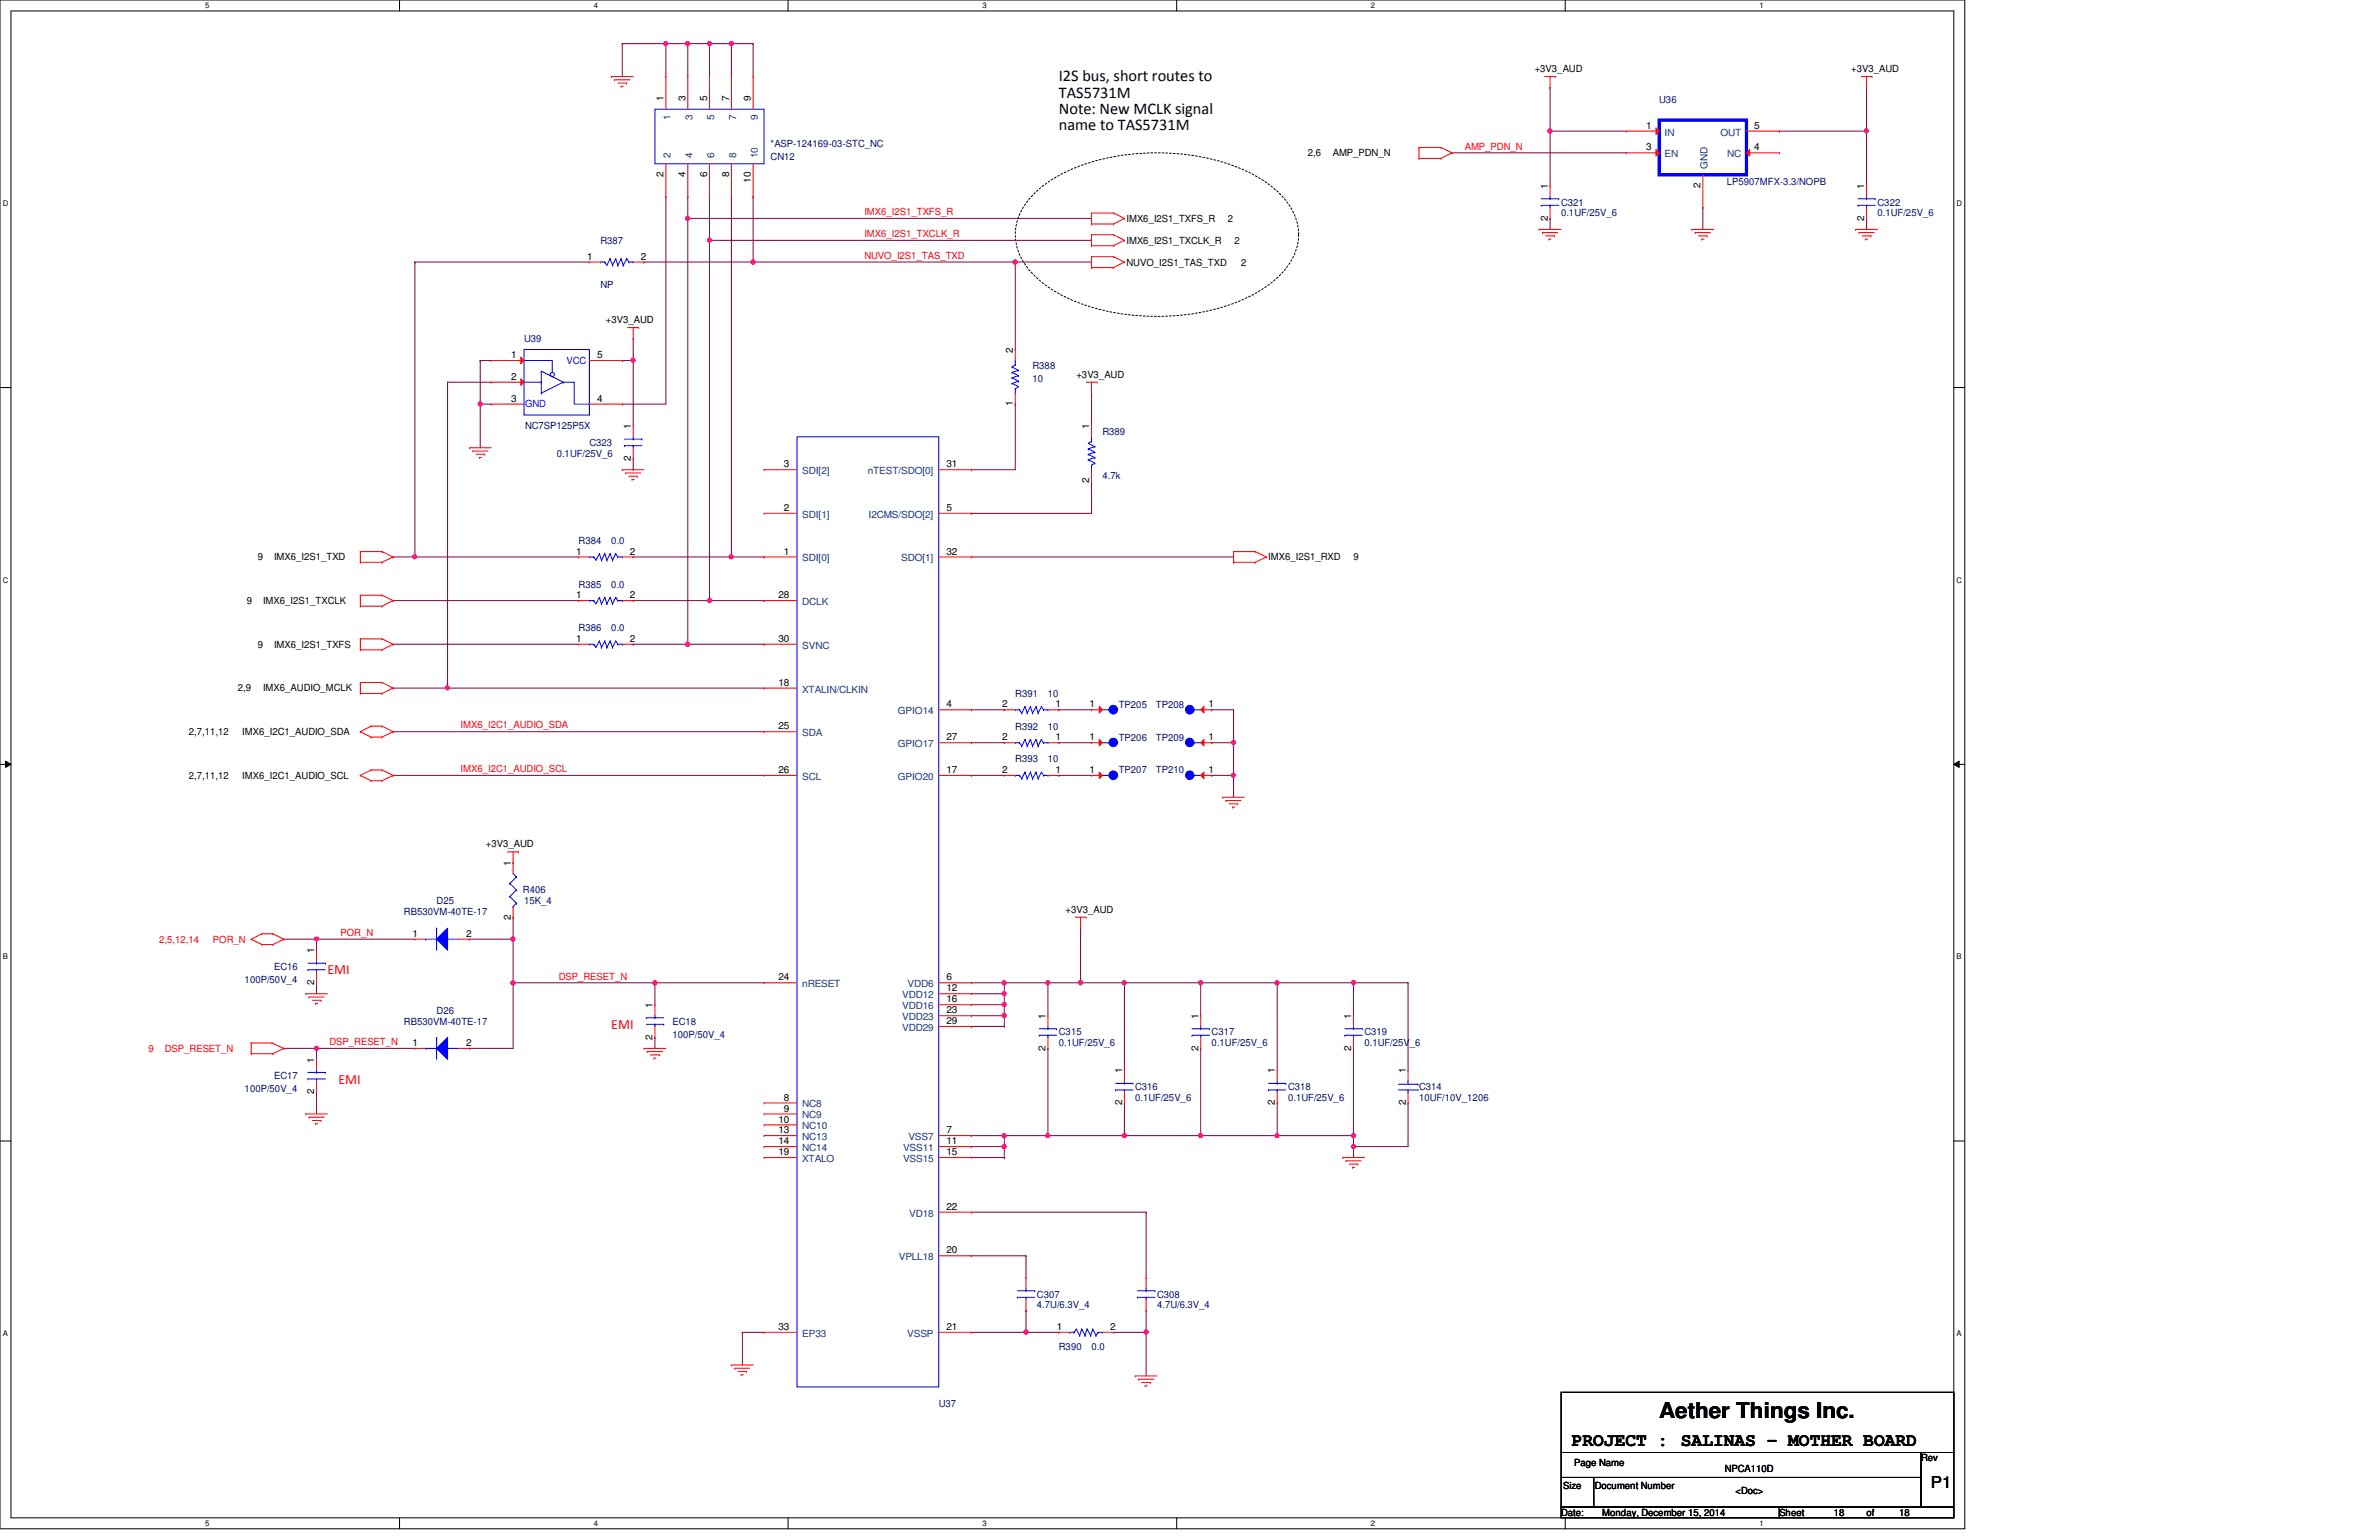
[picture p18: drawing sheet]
<svg xmlns="http://www.w3.org/2000/svg" width="432mm" height="279mm" viewBox="0 0 432 279" stroke-linecap="round" stroke-linejoin="round" font-family="sans-serif">
<defs><g id="words">
<text font-size="3.9" x="301.2" y="257.3">Aether Things Inc.</text>
<text font-size="3.3" x="285.3" y="262.3">PROJECT : SALINAS - MOTHER BOARD</text>
<g font-size="3">
<text x="192.2" y="14.7">I2S bus, short routes to</text>
<text x="192.2" y="17.7">TAS5731M</text>
<text x="192.2" y="20.7">Note: New MCLK signal</text>
<text x="192.2" y="23.6">name to TAS5731M</text>
<text x="350.5" y="270">P1</text>
</g>
<g font-size="2.5" fill="#f00">
<text x="59.4" y="176.8">EMI</text>
<text x="111" y="186.7">EMI</text>
<text x="61.4" y="196.6">EMI</text>
</g>
<g font-size="1.8">
<text x="278.6" y="13.1">+3V3_AUD</text>
<text x="336" y="13.1">+3V3_AUD</text>
<text x="120.4" y="18.4" transform="rotate(-90 120.4 18.4)">1</text>
<text x="124.4" y="18.4" transform="rotate(-90 124.4 18.4)">3</text>
<text x="128.4" y="18.4" transform="rotate(-90 128.4 18.4)">5</text>
<text x="132.3" y="18.4" transform="rotate(-90 132.3 18.4)">7</text>
<text x="136.3" y="18.4" transform="rotate(-90 136.3 18.4)">9</text>
<text x="298.8" y="23.4">1</text>
<text x="318.4" y="23.4">5</text>
<text x="237.4" y="28.4">2,6</text>
<text x="241.9" y="28.4">AMP_PDN_N</text>
<text x="298.8" y="27.3">3</text>
<text x="318.4" y="27.3">4</text>
<text x="120.4" y="32.1" transform="rotate(-90 120.4 32.1)">2</text>
<text x="124.4" y="32.1" transform="rotate(-90 124.4 32.1)">4</text>
<text x="128.4" y="32.1" transform="rotate(-90 128.4 32.1)">6</text>
<text x="132.3" y="32.1" transform="rotate(-90 132.3 32.1)">8</text>
<text x="136.3" y="33.1" transform="rotate(-90 136.3 33.1)">10</text>
<text x="280.9" y="34.3" transform="rotate(-90 280.9 34.3)">1</text>
<text x="308.7" y="34.1" transform="rotate(-90 308.7 34.1)">2</text>
<text x="338.4" y="34.3" transform="rotate(-90 338.4 34.3)">1</text>
<text x="204.5" y="40.3">IMX6_I2S1_TXFS_R</text>
<text x="222.9" y="40.3">2</text>
<text x="280.9" y="40" transform="rotate(-90 280.9 40)">2</text>
<text x="338.4" y="40" transform="rotate(-90 338.4 40)">2</text>
<text x="106.6" y="47.1">1</text>
<text x="116.3" y="47.1">2</text>
<text x="204.5" y="44.2">IMX6_I2S1_TXCLK_R</text>
<text x="224.1" y="44.2">2</text>
<text x="204.5" y="48.2">NUVO_I2S1_TAS_TXD</text>
<text x="225.3" y="48.2">2</text>
<text x="110" y="58.7">+3V3_AUD</text>
<text x="92.8" y="65">1</text>
<text x="108.4" y="65">5</text>
<text x="183.9" y="64" transform="rotate(-90 183.9 64)">2</text>
<text x="92.8" y="68.9">2</text>
<text x="195.4" y="68.6">+3V3_AUD</text>
<text x="92.8" y="72.9">3</text>
<text x="108.4" y="72.9">4</text>
<text x="114.5" y="77.9" transform="rotate(-90 114.5 77.9)">1</text>
<text x="183.9" y="73.7" transform="rotate(-90 183.9 73.7)">1</text>
<text x="197.7" y="77.9" transform="rotate(-90 197.7 77.9)">1</text>
<text x="114.5" y="83.7" transform="rotate(-90 114.5 83.7)">2</text>
<text x="142.3" y="84.8">3</text>
<text x="171.8" y="84.8">31</text>
<text x="197.7" y="87.6" transform="rotate(-90 197.7 87.6)">2</text>
<text x="142.3" y="92.7">2</text>
<text x="171.8" y="92.7">5</text>
<text x="46.8" y="101.7">9</text>
<text x="49.7" y="101.7">IMX6_I2S1_TXD</text>
<text x="104.6" y="100.6">1</text>
<text x="114.3" y="100.6">2</text>
<text x="142.3" y="100.6">1</text>
<text x="171.8" y="100.6">32</text>
<text x="230.2" y="101.7">IMX6_I2S1_RXD</text>
<text x="245.7" y="101.7">9</text>
<text x="44.8" y="109.6">9</text>
<text x="47.8" y="109.6">IMX6_I2S1_TXCLK</text>
<text x="104.6" y="108.5">1</text>
<text x="114.3" y="108.5">2</text>
<text x="141.3" y="108.5">28</text>
<text x="46.8" y="117.5">9</text>
<text x="49.7" y="117.5">IMX6_I2S1_TXFS</text>
<text x="104.6" y="116.5">1</text>
<text x="114.3" y="116.5">2</text>
<text x="141.3" y="116.5">30</text>
<text x="43.2" y="125.4">2,9</text>
<text x="47.8" y="125.4">IMX6_AUDIO_MCLK</text>
<text x="141.3" y="124.4">18</text>
<text x="171.8" y="128.4">4</text>
<text x="181.9" y="128.4">2</text>
<text x="191.6" y="128.4">1</text>
<text x="197.7" y="128.4">1</text>
<text x="219.3" y="128.4">1</text>
<text x="34.3" y="133.3">2,7,11,12</text>
<text x="44" y="133.3">IMX6_I2C1_AUDIO_SDA</text>
<text x="141.3" y="132.3">25</text>
<text x="171.8" y="134.3">27</text>
<text x="181.9" y="134.3">2</text>
<text x="191.6" y="134.3">1</text>
<text x="197.7" y="134.3">1</text>
<text x="219.3" y="134.3">1</text>
<text x="34.3" y="141.3">2,7,11,12</text>
<text x="44" y="141.3">IMX6_I2C1_AUDIO_SCL</text>
<text x="141.3" y="140.3">26</text>
<text x="171.8" y="140.3">17</text>
<text x="181.9" y="140.3">2</text>
<text x="191.6" y="140.3">1</text>
<text x="197.7" y="140.3">1</text>
<text x="219.3" y="140.3">1</text>
<text x="88.2" y="153.8">+3V3_AUD</text>
<text x="92.7" y="157.1" transform="rotate(-90 92.7 157.1)">1</text>
<text x="92.7" y="166.9" transform="rotate(-90 92.7 166.9)">2</text>
<text x="193.4" y="165.7">+3V3_AUD</text>
<text x="57" y="173" transform="rotate(-90 57 173)">1</text>
<text x="74.9" y="170">1</text>
<text x="84.6" y="170">2</text>
<text x="57" y="178.7" transform="rotate(-90 57 178.7)">2</text>
<text x="141.3" y="177.9">24</text>
<text x="171.8" y="177.9">6</text>
<text x="171.8" y="179.9">12</text>
<text x="118.4" y="182.9" transform="rotate(-90 118.4 182.9)">1</text>
<text x="171.8" y="181.9">16</text>
<text x="171.8" y="183.9">23</text>
<text x="171.8" y="185.8">29</text>
<text x="189.8" y="184.8" transform="rotate(-90 189.8 184.8)">1</text>
<text x="217.5" y="184.8" transform="rotate(-90 217.5 184.8)">1</text>
<text x="245.2" y="184.8" transform="rotate(-90 245.2 184.8)">1</text>
<text x="74.9" y="189.8">1</text>
<text x="84.6" y="189.8">2</text>
<text x="118.4" y="188.6" transform="rotate(-90 118.4 188.6)">2</text>
<text x="189.8" y="190.6" transform="rotate(-90 189.8 190.6)">2</text>
<text x="217.5" y="190.6" transform="rotate(-90 217.5 190.6)">2</text>
<text x="245.2" y="190.6" transform="rotate(-90 245.2 190.6)">2</text>
<text x="57" y="192.8" transform="rotate(-90 57 192.8)">1</text>
<text x="203.7" y="194.7" transform="rotate(-90 203.7 194.7)">1</text>
<text x="231.4" y="194.7" transform="rotate(-90 231.4 194.7)">1</text>
<text x="255.1" y="194.7" transform="rotate(-90 255.1 194.7)">1</text>
<text x="57" y="198.5" transform="rotate(-90 57 198.5)">2</text>
<text x="141.3" y="203.7">10</text>
<text x="142.3" y="199.7">8</text>
<text x="142.3" y="201.7">9</text>
<text x="203.7" y="200.5" transform="rotate(-90 203.7 200.5)">2</text>
<text x="231.4" y="200.5" transform="rotate(-90 231.4 200.5)">2</text>
<text x="255.1" y="200.5" transform="rotate(-90 255.1 200.5)">2</text>
<text x="141.3" y="205.6">13</text>
<text x="141.3" y="207.6">14</text>
<text x="141.3" y="209.6">19</text>
<text x="171.8" y="205.6">7</text>
<text x="171.8" y="207.6">11</text>
<text x="171.8" y="209.6">15</text>
<text x="171.8" y="219.5">22</text>
<text x="171.8" y="227.4">20</text>
<text x="141.3" y="241.3">33</text>
<text x="171.8" y="241.3">21</text>
<text x="191.8" y="241.3">1</text>
<text x="201.5" y="241.3">2</text>
<text x="285.7" y="265.9">Page Name</text>
<text x="313.1" y="267.1">NPCA110D</text>
<text x="348.7" y="265.1">Rev</text>
<text x="283.3" y="275">Date:</text>
<text x="283.7" y="270.1">Size</text>
<text x="289.5" y="270.1">Document Number</text>
<text x="290.8" y="275">Monday, December 15, 2014</text>
<text x="315" y="271.1">&lt;Doc&gt;</text>
<text x="323" y="275">Sheet</text>
<text x="332.9" y="275">18</text>
<text x="338.8" y="275">of</text>
<text x="344.7" y="275">18</text>
</g>
<g font-size="1.8" fill="#004080">
<text x="121.7" y="21.8" transform="rotate(-90 121.7 21.8)">1</text>
<text x="125.7" y="21.8" transform="rotate(-90 125.7 21.8)">3</text>
<text x="129.6" y="21.8" transform="rotate(-90 129.6 21.8)">5</text>
<text x="133.6" y="21.8" transform="rotate(-90 133.6 21.8)">7</text>
<text x="137.5" y="21.8" transform="rotate(-90 137.5 21.8)">9</text>
<text x="121.7" y="28.7" transform="rotate(-90 121.7 28.7)">2</text>
<text x="125.7" y="28.7" transform="rotate(-90 125.7 28.7)">4</text>
<text x="129.6" y="28.7" transform="rotate(-90 129.6 28.7)">6</text>
<text x="133.6" y="28.7" transform="rotate(-90 133.6 28.7)">8</text>
<text x="137.5" y="28.7" transform="rotate(-90 137.5 28.7)">10</text>
<text x="302.1" y="24.6">IN</text>
<text x="302.1" y="28.5">EN</text>
<text x="312.3" y="24.6">OUT</text>
<text x="313.5" y="28.5">NC</text>
<text x="309.9" y="30.7" transform="rotate(-90 309.9 30.7)">GND</text>
<text x="145.6" y="86">SDI[2]</text>
<text x="157.5" y="86">nTEST/SDO[0]</text>
<text x="145.6" y="93.9">SDI[1]</text>
<text x="157.6" y="93.9">I2CMS/SDO[2]</text>
<text x="145.6" y="101.9">SDI[0]</text>
<text x="163.6" y="101.9">SDO[1]</text>
<text x="145.6" y="109.8">DCLK</text>
<text x="145.6" y="117.7">SVNC</text>
<text x="145.6" y="125.6">XTALIN/CLKIN</text>
<text x="163" y="129.6">GPIO14</text>
<text x="145.6" y="133.6">SDA</text>
<text x="163" y="135.6">GPIO17</text>
<text x="145.6" y="141.5">SCL</text>
<text x="163" y="141.5">GPIO20</text>
<text x="145.6" y="179.1">nRESET</text>
<text x="164.7" y="179.1">VDD6</text>
<text x="163.7" y="181.1">VDD12</text>
<text x="163.7" y="183.1">VDD16</text>
<text x="163.7" y="185.1">VDD23</text>
<text x="163.7" y="187">VDD29</text>
<text x="145.6" y="200.9">NC8</text>
<text x="145.6" y="202.9">NC9</text>
<text x="145.6" y="204.9">NC10</text>
<text x="145.6" y="206.8">NC13</text>
<text x="145.6" y="208.8">NC14</text>
<text x="163.9" y="208.8">VSS11</text>
<text x="164.9" y="206.8">VSS7</text>
<text x="145.6" y="210.8">XTALO</text>
<text x="163.9" y="210.8">VSS15</text>
<text x="165" y="220.7">VD18</text>
<text x="163.2" y="228.6">VPLL18</text>
<text x="145.6" y="242.5">EP33</text>
<text x="164.7" y="242.5">VSSP</text>
</g>
<g font-size="1.8" fill="#000080">
<text x="301.2" y="18.7">U36</text>
<text x="139.9" y="29">CN12</text>
<text x="139.9" y="26.6">*ASP-124169-03-STC_NC</text>
<text x="313.4" y="33.5">LP5907MFX-3.3/NOPB</text>
<text x="283.3" y="37.3">C321</text>
<text x="283.3" y="39.2">0.1UF/25V_6</text>
<text x="340.8" y="37.3">C322</text>
<text x="340.8" y="39.2">0.1UF/25V_6</text>
<text x="109" y="44.2">R387</text>
<text x="109" y="52.3">NP</text>
<text x="95.1" y="62.1">U39</text>
<text x="187.4" y="67">R388</text>
<text x="187.4" y="69.4">10</text>
<text x="95.3" y="77.9">NC7SP125P5X</text>
<text x="101" y="82.8">0.1UF/25V_6</text>
<text x="107" y="80.9">C323</text>
<text x="200.1" y="78.9">R389</text>
<text x="200.1" y="86.8">4.7k</text>
<text x="105" y="98.7">R384</text>
<text x="111" y="98.7">0.0</text>
<text x="105" y="106.6">R385</text>
<text x="111" y="106.6">0.0</text>
<text x="105" y="114.6">R386</text>
<text x="111" y="114.6">0.0</text>
<text x="184.3" y="126.4">R391</text>
<text x="190.2" y="126.4">10</text>
<text x="203.1" y="128.4">TP205</text>
<text x="209.8" y="128.4">TP208</text>
<text x="184.3" y="132.4">R392</text>
<text x="190.2" y="132.4">10</text>
<text x="203.1" y="134.4">TP206</text>
<text x="209.8" y="134.4">TP209</text>
<text x="184.3" y="138.3">R393</text>
<text x="190.2" y="138.3">10</text>
<text x="203.1" y="140.3">TP207</text>
<text x="209.8" y="140.3">TP210</text>
<text x="73.3" y="166.1">RB530VM-40TE-17</text>
<text x="79.2" y="164.1">D25</text>
<text x="94.9" y="162.1">R406</text>
<text x="95.1" y="164.1">15K_4</text>
<text x="44.4" y="178.4">100P/50V_4</text>
<text x="49.7" y="176">EC16</text>
<text x="73.3" y="185.9">RB530VM-40TE-17</text>
<text x="79.2" y="183.9">D26</text>
<text x="122" y="185.9">EC18</text>
<text x="122" y="188.3">100P/50V_4</text>
<text x="192.2" y="187.8">C315</text>
<text x="192.2" y="189.8">0.1UF/25V_6</text>
<text x="219.9" y="187.8">C317</text>
<text x="219.9" y="189.8">0.1UF/25V_6</text>
<text x="247.6" y="187.8">C319</text>
<text x="247.6" y="189.8">0.1UF/25V_6</text>
<text x="49.7" y="195.8">EC17</text>
<text x="206" y="197.7">C316</text>
<text x="233.8" y="197.7">C318</text>
<text x="257.6" y="197.7">C314</text>
<text x="44.4" y="198.2">100P/50V_4</text>
<text x="206" y="199.7">0.1UF/25V_6</text>
<text x="233.8" y="199.7">0.1UF/25V_6</text>
<text x="257.6" y="199.7">10UF/10V_1206</text>
<text x="188.2" y="235.4">C307</text>
<text x="188.2" y="237.4">4.7U/6.3V_4</text>
<text x="210" y="235.4">C308</text>
<text x="210" y="237.4">4.7U/6.3V_4</text>
<text x="192.2" y="244.9">R390</text>
<text x="198.1" y="244.9">0.0</text>
<text x="170.4" y="255.2">U37</text>
</g>
<g font-size="1.8" fill="#f00">
<text x="265.9" y="27.1">AMP_PDN_N</text>
<text x="156.9" y="39">IMX6_I2S1_TXFS_R</text>
<text x="156.9" y="43">IMX6_I2S1_TXCLK_R</text>
<text x="156.9" y="46.9">NUVO_I2S1_TAS_TXD</text>
<text x="83.6" y="132.2">IMX6_I2C1_AUDIO_SDA</text>
<text x="83.6" y="140.1">IMX6_I2C1_AUDIO_SCL</text>
<text x="28.9" y="171">2,5,12,14</text>
<text x="38.7" y="171">POR_N</text>
<text x="61.8" y="169.8">POR_N</text>
<text x="101.4" y="177.7">DSP_RESET_N</text>
<text x="27" y="190.8">9</text>
<text x="29.9" y="190.8">DSP_RESET_N</text>
<text x="59.8" y="189.6">DSP_RESET_N</text>
</g>
<g font-size="1.8" fill="#00f">
<text x="102.8" y="66">VCC</text>
<text x="95.3" y="73.9">GND</text>
</g>
<g font-size="1.4">
<text x="37.3" y="1.5">5</text>
<text x="107.8" y="1.5">4</text>
<text x="178.3" y="1.5">3</text>
<text x="248.8" y="1.5">2</text>
<text x="319.4" y="1.5">1</text>
<text x=".5" y="37.4">D</text>
<text x="355.1" y="37.4">D</text>
<text x=".5" y="105.7">C</text>
<text x="355.1" y="105.7">C</text>
<text x=".5" y="174.1">B</text>
<text x="355.1" y="174.1">B</text>
<text x=".5" y="242.4">A</text>
<text x="355.1" y="242.4">A</text>
<text x="37.3" y="276.9">5</text>
<text x="107.8" y="276.9">4</text>
<text x="178.3" y="276.9">3</text>
<text x="248.8" y="276.9">2</text>
<text x="319.4" y="276.9">1</text>
</g>
</g></defs>
<path d="M0 0h356.6v277.4h-356.6zM2 2h352.6v273.4h-352.6z" fill="none" stroke="#000" stroke-width=".18"/>
<g fill="#fff">
<path d="M37.3 .3h.7v1.5h-.7z"/>
<path d="M37.3 275.6h.7v1.6h-.7z"/>
</g>
<path d="M72.5 0v2M72.5 275.4v2" fill="none" stroke="#000" stroke-width=".18"/>
<g fill="#fff">
<path d="M107.8 .3h.7v1.5h-.7z"/>
<path d="M107.8 275.6h.7v1.6h-.7z"/>
</g>
<path d="M143 0v2M143 275.4v2" fill="none" stroke="#000" stroke-width=".18"/>
<g fill="#fff">
<path d="M178.3 .3h.8v1.5h-.8z"/>
<path d="M178.3 275.6h.8v1.6h-.8z"/>
</g>
<path d="M213.6 0v2M213.6 275.4v2" fill="none" stroke="#000" stroke-width=".18"/>
<g fill="#fff">
<path d="M248.8 .3h.8v1.5h-.8z"/>
<path d="M248.8 275.6h.8v1.6h-.8z"/>
</g>
<path d="M284.1 0v2M284.1 275.4v2" fill="none" stroke="#000" stroke-width=".18"/>
<g fill="#fff">
<path d="M319.4 .3h.7v1.5h-.7z"/>
<path d="M319.4 275.6h.7v1.6h-.7z"/>
<path d="M.5 36.2h1v1.5h-1z"/>
<path d="M355.1 36.2h1v1.5h-1z"/>
<path d="M.5 104.5h1v1.5h-1z"/>
<path d="M355.1 104.5h1v1.5h-1z"/>
</g>
<path d="M0 70.3h2M354.6 70.3h2" fill="none" stroke="#000" stroke-width=".18"/>
<g fill="#fff">
<path d="M.5 172.8h.9v1.6h-.9z"/>
<path d="M355.1 172.8h.9v1.6h-.9z"/>
</g>
<path d="M0 138.7h2M1 138.1l1 .6-1 .5zM354.6 138.7l1-.6v1.1zM354.6 138.7h2" fill="none" stroke="#000" stroke-width=".18"/>
<path d="M1 138.1l1 .6-1 .5zM354.6 138.7l1-.6v1.1z" fill="#000"/>
<g fill="#fff">
<path d="M.5 241.2h.9v1.5h-.9z"/>
<path d="M355.1 241.2h.9v1.5h-.9z"/>
</g>
<path d="M0 207h2M354.6 207h2" fill="none" stroke="#000" stroke-width=".18"/>
<path d="M187.8 35.1a27 27 0 0 1 13.2-6.4 41.5 41.5 0 0 1 25.6 2.5 17.4 17.4 0 0 1 8.2 7.4 9.3 9.3 0 0 1-1.6 10.3 24 24 0 0 1-12.2 7.1 41.7 41.7 0 0 1-27.6-2.1 17.4 17.4 0 0 1-8.2-7.4 9.3 9.3 0 0 1 1.5-10.3z" fill="none" stroke="#000" stroke-width=".18" stroke-dasharray=".3 .3"/>
<path d="M112.9 7.9h.1M112.9 7.9h8M136.7 7.9h.1M136.7 7.9v6M114.9 109h.1M114.9 101h.1M114.9 116.9h.1M114.9 109h13.9M114.9 101h17.9M114.9 116.9h9.9" fill="none" stroke="#800040" stroke-width=".18"/>
<circle cx="120.8" cy="7.9" r=".38" fill="#f0f"/>
<circle cx="120.8" cy="7.9" r=".38" fill="none" stroke="#f0f" stroke-width=".18"/>
<path d="M112.9 7.9h.1M112.9 7.9v6M120.9 7.9h.1M120.9 7.9v6M120.9 7.9h3.9M124.8 7.9h.1M124.8 7.9v6" fill="none" stroke="#800040" stroke-width=".18"/>
<circle cx="124.8" cy="7.9" r=".38" fill="#f0f"/>
<circle cx="124.8" cy="7.9" r=".38" fill="none" stroke="#f0f" stroke-width=".18"/>
<path d="M124.8 7.9h.1M124.8 7.9h8M128.8 7.9h.1M128.8 7.9v6" fill="none" stroke="#800040" stroke-width=".18"/>
<circle cx="128.8" cy="7.9" r=".38" fill="#f0f"/>
<circle cx="128.8" cy="7.9" r=".38" fill="none" stroke="#f0f" stroke-width=".18"/>
<path d="M132.8 7.9h.1M132.8 7.9v6M132.8 7.9h3.9" fill="none" stroke="#800040" stroke-width=".18"/>
<circle cx="132.7" cy="7.9" r=".38" fill="#f0f"/>
<circle cx="132.7" cy="7.9" r=".38" fill="none" stroke="#f0f" stroke-width=".18"/>
<path d="M128.8 43.6h.1M128.8 43.6h69.3M71.3 124.8h.1M71.3 124.8h9.9" fill="none" stroke="#800040" stroke-width=".18"/>
<circle cx="128.8" cy="43.6" r=".38" fill="#f0f"/>
<circle cx="128.8" cy="43.6" r=".38" fill="none" stroke="#f0f" stroke-width=".18"/>
<path d="M128.8 43.6h.1M128.8 43.6v65.4" fill="none" stroke="#800040" stroke-width=".18"/>
<circle cx="128.8" cy="109" r=".38" fill="#f0f"/>
<circle cx="128.8" cy="109" r=".38" fill="none" stroke="#f0f" stroke-width=".18"/>
<path d="M124.8 39.6h.1M124.8 39.6h73.3" fill="none" stroke="#800040" stroke-width=".18"/>
<circle cx="124.8" cy="39.6" r=".38" fill="#f0f"/>
<circle cx="124.8" cy="39.6" r=".38" fill="none" stroke="#f0f" stroke-width=".18"/>
<path d="M124.8 39.6h.1M124.8 39.6v77.3" fill="none" stroke="#800040" stroke-width=".18"/>
<circle cx="124.8" cy="116.9" r=".38" fill="#f0f"/>
<circle cx="124.8" cy="116.9" r=".38" fill="none" stroke="#f0f" stroke-width=".18"/>
<g fill="none" stroke="#800040" stroke-width=".18">
<path d="M124.8 35.7h.1M124.8 35.7v3.9M128.8 35.7h.1M128.8 35.7v7.9M132.8 35.7h.1M132.8 35.7v65.3M75.3 47.5h.1M75.3 47.5v53.5h-4M71.3 109h.1M71.3 101h.1M71.3 116.9h.1M71.3 109h33.7"/>
<path d="M71.3 116.9h33.7"/>
</g>
<circle cx="132.7" cy="101" r=".37" fill="#f0f"/>
<circle cx="132.7" cy="101" r=".37" fill="none" stroke="#f0f" stroke-width=".18"/>
<path d="M184.3 47.5h.1M184.3 47.5h13.8M184.3 73.3h.1M184.3 73.3v11.9M75.3 101h.1M75.3 101h29.7" fill="none" stroke="#800040" stroke-width=".18"/>
<circle cx="75.3" cy="101" r=".37" fill="#f0f"/>
<circle cx="75.3" cy="101" r=".37" fill="none" stroke="#f0f" stroke-width=".18"/>
<g fill="none" stroke="#800040" stroke-width=".18">
<path d="M184.3 47.5h.1M184.3 47.5v15.9M198.1 71.3h.1M198.1 71.3v6M198.1 87.2h.1M198.1 87.2v5.9M71.3 132.8h.1M71.3 132.8h67.4M71.3 140.7h.1M71.3 140.7h67.4M208 219.9h.1M208 219.9v11.9"/>
<path d="M186.2 227.8h.1M186.2 237.7h.1M186.2 227.8v4M186.2 237.7v4M208 237.7h.1M208 237.7v11.9M186.2 241.7h.1M186.2 241.7h6M202.1 241.7h.1M202.1 241.7h5.9M208 241.7h.1"/>
</g>
<circle cx="208" cy="241.7" r=".38" fill="#f0f"/>
<circle cx="208" cy="241.7" r=".38" fill="none" stroke="#f0f" stroke-width=".18"/>
<path d="M182.3 178.3h.1M182.3 178.3v2M182.3 178.3h7.9M231.8 178.3h.1M231.8 178.3v15.9M182.3 180.3h.1M245.7 190.2h.1M245.7 190.2v15.8" fill="none" stroke="#800040" stroke-width=".18"/>
<circle cx="245.7" cy="206" r=".38" fill="#f0f"/>
<circle cx="245.7" cy="206" r=".38" fill="none" stroke="#f0f" stroke-width=".18"/>
<path d="M190.2 190.2h.1M190.2 190.2v15.8" fill="none" stroke="#800040" stroke-width=".18"/>
<circle cx="190.2" cy="206" r=".38" fill="#f0f"/>
<circle cx="190.2" cy="206" r=".38" fill="none" stroke="#f0f" stroke-width=".18"/>
<path d="M190.2 206h.1M190.2 206h13.9" fill="none" stroke="#800040" stroke-width=".18"/>
<circle cx="204" cy="206" r=".38" fill="#f0f"/>
<circle cx="204" cy="206" r=".38" fill="none" stroke="#f0f" stroke-width=".18"/>
<path d="M217.9 190.2h.1M217.9 190.2v15.8M204.1 200.1h.1M204.1 206h.1M204.1 200.1v5.9M204.1 206h27.7M217.9 206h.1" fill="none" stroke="#800040" stroke-width=".18"/>
<circle cx="231.8" cy="206" r=".38" fill="#f0f"/>
<circle cx="231.8" cy="206" r=".38" fill="none" stroke="#f0f" stroke-width=".18"/>
<circle cx="217.9" cy="206" r=".38" fill="#f0f"/>
<circle cx="217.9" cy="206" r=".38" fill="none" stroke="#f0f" stroke-width=".18"/>
<path d="M190.2 178.3h.1M190.2 178.3v6M190.2 178.3h5.9M231.8 200.1h.1M231.8 206h.1M231.8 200.1v5.9M231.8 206h13.9" fill="none" stroke="#800040" stroke-width=".18"/>
<circle cx="190.2" cy="178.3" r=".38" fill="#f0f"/>
<circle cx="190.2" cy="178.3" r=".38" fill="none" stroke="#f0f" stroke-width=".18"/>
<path d="M204.1 178.3h.1M204.1 178.3v15.9M204.1 178.3h27.7M217.9 178.3h.1M217.9 178.3v6" fill="none" stroke="#800040" stroke-width=".18"/>
<circle cx="231.8" cy="178.3" r=".38" fill="#f0f"/>
<circle cx="231.8" cy="178.3" r=".38" fill="none" stroke="#f0f" stroke-width=".18"/>
<circle cx="217.9" cy="178.3" r=".38" fill="#f0f"/>
<circle cx="217.9" cy="178.3" r=".38" fill="none" stroke="#f0f" stroke-width=".18"/>
<path d="M196.1 168.4h.1M196.1 168.4v9.9M231.8 178.3h.1M231.8 178.3h13.9M245.7 178.3h.1M245.7 178.3v6M182.3 208h.1M182.3 206h.1M182.3 206v2M182.3 206h7.9" fill="none" stroke="#800040" stroke-width=".18"/>
<circle cx="196.1" cy="178.3" r=".38" fill="#f0f"/>
<circle cx="196.1" cy="178.3" r=".38" fill="none" stroke="#f0f" stroke-width=".18"/>
<path d="M196.1 178.3h.1M196.1 178.3h8" fill="none" stroke="#800040" stroke-width=".18"/>
<circle cx="204" cy="178.3" r=".38" fill="#f0f"/>
<circle cx="204" cy="178.3" r=".38" fill="none" stroke="#f0f" stroke-width=".18"/>
<path d="M118.9 178.3h.1M118.9 178.3h19.8M245.7 206h.1M245.7 206v2M134.7 241.7h.1M134.7 241.7v5.9" fill="none" stroke="#800040" stroke-width=".18"/>
<circle cx="118.9" cy="178.3" r=".38" fill="#f0f"/>
<circle cx="118.9" cy="178.3" r=".38" fill="none" stroke="#f0f" stroke-width=".18"/>
<path d="M136.7 35.7h.1M136.7 35.7v11.8M136.7 47.5h.1M136.7 47.5h47.6" fill="none" stroke="#800040" stroke-width=".18"/>
<circle cx="184.2" cy="47.5" r=".38" fill="#f0f"/>
<circle cx="184.2" cy="47.5" r=".38" fill="none" stroke="#f0f" stroke-width=".18"/>
<circle cx="136.7" cy="47.5" r=".38" fill="#f0f"/>
<circle cx="136.7" cy="47.5" r=".38" fill="none" stroke="#f0f" stroke-width=".18"/>
<g fill="none" stroke="#800040" stroke-width=".18">
<path d="M75.3 47.5h.1M75.3 47.5h31.7M116.9 47.5h.1M116.9 47.5h19.8M192.2 134.7h.1M192.2 128.8h.1M192.2 134.7h5.9M192.2 128.8h5.9M219.9 128.8h.1M219.9 134.7h.1M219.9 134.7h4M219.9 128.8h4"/>
<path d="M223.9 128.8h.1M223.9 134.7h.1M223.9 128.8v11.9M192.2 140.7h.1M192.2 140.7h5.9"/>
</g>
<circle cx="223.9" cy="140.6" r=".37" fill="#f0f"/>
<circle cx="223.9" cy="140.6" r=".37" fill="none" stroke="#f0f" stroke-width=".18"/>
<circle cx="223.9" cy="134.7" r=".38" fill="#f0f"/>
<circle cx="223.9" cy="134.7" r=".38" fill="none" stroke="#f0f" stroke-width=".18"/>
<path d="M219.9 140.7h.1M219.9 140.7h4M223.9 140.7h.1M223.9 140.7v4M85.2 170.4h.1M93.1 166.4h.1M93.1 166.4v4h-7.9M118.9 178.3h.1M118.9 178.3v4" fill="none" stroke="#800040" stroke-width=".18"/>
<circle cx="93.1" cy="170.4" r=".37" fill="#f0f"/>
<circle cx="93.1" cy="170.4" r=".37" fill="none" stroke="#f0f" stroke-width=".18"/>
<path d="M51.5 170.4h.1M51.5 170.4h5.9M93.1 170.4h.1M93.1 170.4v7.9M51.5 190.2h.1M51.5 190.2h5.9M85.2 190.2h.1M85.2 190.2h7.9" fill="none" stroke="#800040" stroke-width=".18"/>
<circle cx="93.1" cy="178.3" r=".38" fill="#f0f"/>
<circle cx="93.1" cy="178.3" r=".38" fill="none" stroke="#f0f" stroke-width=".18"/>
<path d="M57.4 178.3h.1M57.4 170.4h.1M57.4 170.4v2M57.4 178.3v2M57.4 170.4h17.9M57.4 198.1h.1M57.4 198.1v4M118.9 188.2h.1M118.9 188.2v2" fill="none" stroke="#800040" stroke-width=".18"/>
<circle cx="57.5" cy="170.4" r=".37" fill="#f0f"/>
<circle cx="57.5" cy="170.4" r=".37" fill="none" stroke="#f0f" stroke-width=".18"/>
<path d="M57.4 190.2h.1M57.4 190.2v2M57.4 190.2h17.9" fill="none" stroke="#800040" stroke-width=".18"/>
<circle cx="57.5" cy="190.2" r=".37" fill="#f0f"/>
<circle cx="57.5" cy="190.2" r=".37" fill="none" stroke="#f0f" stroke-width=".18"/>
<path d="M245.7 178.3h.1M245.7 178.3h9.9" fill="none" stroke="#800040" stroke-width=".18"/>
<circle cx="245.7" cy="178.3" r=".38" fill="#f0f"/>
<circle cx="245.7" cy="178.3" r=".38" fill="none" stroke="#f0f" stroke-width=".18"/>
<path d="M255.6 178.3h.1M255.6 178.3v15.9M245.7 208h.1M245.7 208v2M255.6 200.1h.1M255.6 200.1v7.9h-9.9" fill="none" stroke="#800040" stroke-width=".18"/>
<circle cx="245.7" cy="208" r=".38" fill="#f0f"/>
<circle cx="245.7" cy="208" r=".38" fill="none" stroke="#f0f" stroke-width=".18"/>
<path d="M281.3 15.9h.1M281.3 15.9v7.9M309.1 37.6h.1M309.1 37.6v4M93.1 178.3h.1M93.1 178.3h25.8M93.1 178.3v11.9" fill="none" stroke="#800040" stroke-width=".18"/>
<circle cx="281.3" cy="23.7" r=".38" fill="#f0f"/>
<circle cx="281.3" cy="23.7" r=".38" fill="none" stroke="#f0f" stroke-width=".18"/>
<path d="M338.8 15.9h.1M338.8 15.9v7.9M281.3 23.8h.1M281.3 23.8h13.9" fill="none" stroke="#800040" stroke-width=".18"/>
<circle cx="338.8" cy="23.7" r=".38" fill="#f0f"/>
<circle cx="338.8" cy="23.7" r=".38" fill="none" stroke="#f0f" stroke-width=".18"/>
<g fill="none" stroke="#800040" stroke-width=".18">
<path d="M263.5 27.7h.1M263.5 27.7h31.7M281.3 39.6h.1M281.3 39.6v2M323 23.8h.1M323 23.8h15.8M338.8 39.6h.1M338.8 39.6v2M176.3 93.1h.1M176.3 85.2h.1M176.3 93.1h21.8M176.3 85.2h8"/>
<path d="M124.8 116.9h13.9M128.8 109h9.9M132.8 101h5.9M138.7 101h.1M138.7 109h.1M138.7 116.9h.1M176.3 101h.1M176.3 101h47.6M176.3 128.8h.1M176.3 134.7h.1M176.3 128.8h6M176.3 134.7h6"/>
<path d="M176.3 140.7h.1M176.3 140.7h6M176.3 219.9h.1M176.3 219.9h31.7M176.3 227.8h.1M176.3 227.8h9.9M176.3 241.7h9.9M186.2 241.7h.1"/>
</g>
<circle cx="186.2" cy="241.7" r=".38" fill="#f0f"/>
<circle cx="186.2" cy="241.7" r=".38" fill="none" stroke="#f0f" stroke-width=".18"/>
<path d="M176.3 206h.1M176.3 210h6M176.3 206h6M182.3 210h.1M134.7 241.7h.1M134.7 241.7h4" fill="none" stroke="#800040" stroke-width=".18"/>
<circle cx="182.2" cy="206" r=".38" fill="#f0f"/>
<circle cx="182.2" cy="206" r=".38" fill="none" stroke="#f0f" stroke-width=".18"/>
<path d="M176.3 208h6M182.3 208h.1" fill="none" stroke="#800040" stroke-width=".18"/>
<circle cx="182.2" cy="208" r=".38" fill="#f0f"/>
<circle cx="182.2" cy="208" r=".38" fill="none" stroke="#f0f" stroke-width=".18"/>
<path d="M176.3 186.2h.1M176.3 186.2h6M176.3 184.3h6M182.3 184.3h.1M182.3 210h.1M182.3 208v2" fill="none" stroke="#800040" stroke-width=".18"/>
<circle cx="182.2" cy="184.2" r=".38" fill="#f0f"/>
<circle cx="182.2" cy="184.2" r=".38" fill="none" stroke="#f0f" stroke-width=".18"/>
<path d="M176.3 182.3h6M182.3 186.2h.1M182.3 182.3h.1M182.3 184.3v1.9" fill="none" stroke="#800040" stroke-width=".18"/>
<circle cx="182.2" cy="182.2" r=".38" fill="#f0f"/>
<circle cx="182.2" cy="182.2" r=".38" fill="none" stroke="#f0f" stroke-width=".18"/>
<path d="M176.3 180.3h6M182.3 184.3h.1M182.3 180.3h.1M182.3 182.3v2" fill="none" stroke="#800040" stroke-width=".18"/>
<circle cx="182.3" cy="180.3" r=".37" fill="#f0f"/>
<circle cx="182.3" cy="180.3" r=".37" fill="none" stroke="#f0f" stroke-width=".18"/>
<path d="M176.3 178.3h6M182.3 178.3h.1M182.3 182.3h.1M182.3 180.3v2" fill="none" stroke="#800040" stroke-width=".18"/>
<circle cx="182.2" cy="178.3" r=".38" fill="#f0f"/>
<circle cx="182.2" cy="178.3" r=".38" fill="none" stroke="#f0f" stroke-width=".18"/>
<path d="M81.2 69.3h.1M81.2 69.3h8M81.2 69.3v55.5M81.2 124.8h.1M81.2 124.8h57.5" fill="none" stroke="#800040" stroke-width=".18"/>
<circle cx="81.2" cy="124.8" r=".38" fill="#f0f"/>
<circle cx="81.2" cy="124.8" r=".38" fill="none" stroke="#f0f" stroke-width=".18"/>
<path d="M120.9 35.7h.1M120.9 35.7v37.6h-8M87.2 65.4h.1M87.2 65.4v7.9M112.9 73.3h.1" fill="none" stroke="#800040" stroke-width=".18"/>
<circle cx="87.2" cy="73.3" r=".38" fill="#f0f"/>
<circle cx="87.2" cy="73.3" r=".38" fill="none" stroke="#f0f" stroke-width=".18"/>
<g fill="none" stroke="#800040" stroke-width=".18">
<path d="M281.3 23.8h.1M281.3 23.8v9.9M338.8 23.8h.1M338.8 23.8v9.9M87.2 65.4h.1M87.2 73.3h.1M87.2 65.4h2M87.2 73.3h2M87.2 73.3v7.9M112.9 65.4h.1M112.9 65.4h2M114.9 61.4h.1"/>
<path d="M114.9 65.4h.1M114.9 61.4v15.9M114.9 85.2h.1M114.9 83.2v2"/>
</g>
<circle cx="114.9" cy="65.4" r=".38" fill="#f0f"/>
<circle cx="114.9" cy="65.4" r=".38" fill="none" stroke="#f0f" stroke-width=".18"/>
<g fill="none" stroke="#f00" stroke-width=".18">
<path d="M111 13.9h.1M111 13.9h3.9M111.5 14.5h.1M111.5 14.5h2.8M112.1 15.1h1.6M112.7 15.7h.1M112.7 15.7h.4M113.7 15.1h.1M280.3 13.9h2M281.3 15.9h.1M281.3 13.9v2M282.3 13.9h.1"/>
<path d="M337.8 13.9h2M338.8 15.9h.1M338.8 13.9v2M339.8 13.9h.1M198.1 38.7h.1M198.1 38.7h4M198.1 38.7v1.9M202.1 38.7h.1M202.1 38.7l2 .9M204.1 39.6h.1M204.1 39.6l-2 1M257.6 28.7h.1"/>
<path d="M257.6 26.8h.1M257.6 26.8h3.9M257.6 28.7h3.9M257.6 26.8v1.9M261.5 26.8h.1M261.5 28.7h.1M261.5 26.8l2 .9M263.5 27.7h.1M263.5 27.7l-2 1M113.9 59.4h2M114.9 59.4v2M115.9 59.4h.1"/>
<path d="M198.1 40.6h.1M198.1 44.6h.1M198.1 42.6h.1M198.1 48.6h.1M198.1 46.6h.1M198.1 40.6h4M198.1 42.6v2M198.1 46.6v2M198.1 42.6h4M198.1 44.6h4M198.1 46.6h4M198.1 48.6h4"/>
<path d="M202.1 40.6h.1M202.1 42.6h.1M202.1 44.6h.1M202.1 46.6h.1M202.1 48.6h.1M202.1 42.6l2 1M202.1 46.6l2 .9M204.1 43.6h.1M204.1 47.5h.1M204.1 43.6l-2 1M204.1 47.5l-2 1.1M279.4 41.6h.1"/>
<path d="M279.4 41.6h3.9M280 42.2h.1M280 42.2h2.7M280.5 42.8h1.7M281.1 43.4h.1M281.1 43.4h.4M282.2 42.8h.1M307.1 41.6h.1M307.1 41.6h4M307.7 42.2h.1M307.7 42.2h2.8M308.3 42.8h1.6"/>
<path d="M308.9 43.4h.1M308.9 43.4h.4M309.9 42.8h.1M336.8 41.6h.1M336.8 41.6h4M337.4 42.2h.1M337.4 42.2h2.8M338 42.8h1.6M338.6 43.4h.1M338.6 43.4h.4M339.6 42.8h.1M114.9 61.4h.1"/>
<path d="M197.1 69.3h2M198.1 71.3h.1M198.1 69.3v2M199.1 69.3h.1M85.2 81.2h.1M85.2 81.2h4M85.8 81.8h.1M85.8 81.8h2.8M86.4 82.4h1.6M87 83h.1M87 83h.4M88 82.4h.1"/>
<path d="M112.9 85.2h.1M112.9 85.2h4M113.5 85.8h.1M113.5 85.8h2.8M114.1 86.4h1.6M114.7 87h.1M114.7 87h.4M115.7 86.4h.1M65.4 102h.1M65.4 100.1h.1M65.4 110h.1M65.4 108h.1"/>
<path d="M65.4 117.9h.1M65.4 115.9h.1M65.4 100.1h3.9M65.4 102h3.9M65.4 100.1v1.9M65.4 108v2M65.4 115.9v2M65.4 108h3.9M65.4 110h3.9M65.4 115.9h3.9M65.4 117.9h3.9M69.3 100.1h.1"/>
<path d="M69.3 102h.1M69.3 108h.1M69.3 110h.1M69.3 115.9h.1M69.3 117.9h.1M69.3 100.1l2 .9M69.3 108l2 1M69.3 115.9l2 1M71.3 101h.1M71.3 109h.1M71.3 116.9h.1M71.3 101l-2 1"/>
<path d="M71.3 109l-2 1M71.3 116.9l-2 1M223.9 102h.1M223.9 100.1h.1M223.9 100.1h3.9M223.9 102h3.9M223.9 100.1v1.9M227.8 100.1h.1M227.8 102h.1M227.8 100.1l2 .9M229.8 101h.1M229.8 101l-2 1"/>
<path d="M65.4 125.8h.1M65.4 123.8h.1M65.4 132.8h.1M65.4 123.8v2M65.4 123.8h3.9M65.4 125.8h3.9M65.4 132.8l2 .9M67.4 131.7h.1M67.4 133.7h.1M67.4 139.7h.1M67.4 131.7l-2 1.1M67.4 131.7h1.9"/>
<path d="M67.4 133.7h1.9M67.4 139.7l-2 1M67.4 139.7h1.9M69.3 123.8h.1M69.3 125.8h.1M69.3 131.7h.1M69.3 133.7h.1M69.3 139.7h.1M69.3 123.8l2 1M69.3 131.7l2 1.1M69.3 139.7l2 1M71.3 124.8h.1"/>
<path d="M71.3 132.8h.1M71.3 124.8l-2 1M71.3 132.8l-2 .9M65.4 140.7h.1M65.4 140.7l2 .9M67.4 141.6h.1M67.4 141.6h1.9M69.3 141.6h.1M71.3 140.7h.1M71.3 140.7l-2 .9M92.1 154.6h2M93.1 156.5h.1"/>
<path d="M93.1 154.6v1.9M94.1 154.6h.1M221.9 144.7h.1M221.9 144.7h3.9M222.5 145.2h.1M222.5 145.2h2.8M223.1 145.8h1.6M223.7 146.4h.1M223.7 146.4h.4M224.7 145.8h.1M45.6 170.4h.1M45.6 170.4l1.9 1"/>
<path d="M47.5 169.4h.1M47.5 171.4h.1M47.5 171.4h2M47.5 169.4h2M47.5 169.4l-1.9 1M49.5 171.4h.1M49.5 169.4h.1M49.5 169.4l2 1M51.5 170.4h.1M51.5 170.4l-2 1M195.2 166.4h1.9M196.1 168.4h.1"/>
<path d="M196.1 166.4v2M197.1 166.4h.1M45.6 189.2h.1M45.6 191.2h.1M45.6 189.2h3.8M45.6 191.2h3.9M45.6 189.2v2M49.4 189.2h.1M49.4 189.2l2.1 1M49.5 191.2h.1M51.5 190.2h.1M51.5 190.2l-2 1"/>
<path d="M55.5 180.3h.1M55.5 180.3h3.9M56.1 180.9h.1M56.1 180.9h2.7M56.7 181.5h1.6M57.3 182.1h.1M57.3 182.1h.4M58.3 181.5h.1M116.9 190.2h.1M116.9 190.2h4M117.5 190.8h.1M117.5 190.8h2.8"/>
<path d="M118.1 191.4h1.6M118.7 192h.1M118.7 192h.4M119.7 191.4h.1M204.1 194.2h.1M204.1 194.2v1.9M204.1 198.1v2M55.5 202.1h.1M55.5 202.1h3.9M56.1 202.7h.1M56.1 202.7h2.7M56.7 203.3h1.6"/>
<path d="M57.3 203.9h.1M57.3 203.9h.4M58.3 203.3h.1M204.1 200.1h.1M243.7 210h.1M243.7 210h3.9M244.3 210.6h.1M244.3 210.6h2.8M244.9 211.2h1.6M245.5 211.8h.1M245.5 211.8h.4M246.5 211.2h.1"/>
<path d="M132.8 247.6h.1M132.8 247.6h3.9M133.3 248.2h.1M133.3 248.2h2.8M133.9 248.8h1.6M134.5 249.4h.1M134.5 249.4h.4M135.5 248.8h.1M206 249.6h.1M206 249.6h4M206.6 250.2h.1M206.6 250.2h2.8"/>
<path d="M207.2 250.8h1.6M207.9 251.4h.1M207.9 251.4h.3M208.8 250.8h.1"/>
</g>
<path d="M283.3 252.6h71.3v10.9h-71.3zM283.3 268.1h6v5.3h-6zM283.3 273.4h39.7v2h-39.7zM283.3 263.5h65.4v4.6h-65.4zM289.3 268.1h59.4v5.3h-59.4zM323 273.4h31.6v2h-31.6zM348.7 263.5h5.9v9.9h-5.9z" fill="none" stroke="#000" stroke-width=".18"/>
<path d="M202.5 197.7h.1M202.5 197.7h3.2M202.5 196.6h3.2M204.1 196.6h.1M204.1 197.7h.1M204.1 196.1v.5M204.1 197.7v.4M205.7 196.6h.1" fill="none" stroke="#00f" stroke-width=".18"/>
<circle cx="202.1" cy="128.7" r=".78" fill="#00f"/>
<g fill="none" stroke="#00f" stroke-width=".18">
<path d="M200.1 128.8h1.2M201.3 128.8h.1"/>
<circle cx="202.1" cy="128.7" r=".78"/>
</g>
<path d="M199.5 128.2l.6 .6-.6 .6z" fill="#f00"/>
<path d="M198.1 128.8h.1M198.1 128.8h2M199.5 128.2l.6 .6-.6 .6zM217.9 184.3h.1M217.9 190.2h.1M217.9 184.3v1.9M217.9 188.2v2" fill="none" stroke="#f00" stroke-width=".18"/>
<path d="M216.4 187.8h.1M216.4 187.8h3.1M216.4 186.6h3.1M217.9 186.6h.1M217.9 187.8h.1M217.9 186.2v.4M217.9 187.8v.4M219.5 186.6h.1" fill="none" stroke="#00f" stroke-width=".18"/>
<path d="M79.2 190.2l2-2v4z" fill="#00f"/>
<g fill="none" stroke="#00f" stroke-width=".18">
<path d="M109 47.5h.1M109 47.5h.8M109.8 47.5h.1M110.7 46.9h.1M110.7 46.9l.5 1.2M110.7 46.9l-.5 1.2-.4-.6M111.2 48.1h.1M111.8 46.9h.1M111.8 46.9l-.6 1.2M111.8 46.9l.3 1.2M112.1 48.1h.1M112.7 46.9h.1"/>
<path d="M112.7 46.9l.4 1.2M112.7 46.9l-.6 1.2M113.1 48.1h.1M113.7 46.9h.1M113.7 46.9l-.6 1.2M113.7 46.9l.4 .6M114.1 47.5h.1M114.1 47.5h.8M114.9 47.5h.1M77.3 190.2h.1M77.3 190.2h1.9M79.2 190.2l2-2v4z"/>
<path d="M79.2 188.2h.1M79.2 188.2v4M81.2 190.2h.1M81.2 190.2h2"/>
</g>
<path d="M107 47.5h.1M107 47.5h2M114.9 47.5h2M116.9 47.5h.1M75.3 190.2h.1M75.3 190.2h2M83.2 190.2h2M85.2 190.2h.1" fill="none" stroke="#f00" stroke-width=".18"/>
<circle cx="215.9" cy="128.7" r=".77" fill="#00f"/>
<g fill="none" stroke="#00f" stroke-width=".18">
<path d="M216.7 128.8h.1M216.7 128.8h1.2"/>
<circle cx="215.9" cy="128.7" r=".77"/>
</g>
<path d="M217.9 128.8l.6-.6v1.2z" fill="#f00"/>
<path d="M217.9 128.8l.6-.6v1.2zM217.9 128.8h2M219.9 128.8h.1" fill="none" stroke="#f00" stroke-width=".18"/>
<circle cx="215.9" cy="134.7" r=".76" fill="#00f"/>
<g fill="none" stroke="#00f" stroke-width=".18">
<path d="M216.7 134.7h.1M216.7 134.7h1.2"/>
<circle cx="215.9" cy="134.7" r=".76"/>
</g>
<path d="M217.9 134.7l.6-.5v1.1z" fill="#f00"/>
<g fill="none" stroke="#f00" stroke-width=".18">
<path d="M120.9 13.9h.1M120.9 13.9v5.9M124.8 13.9h.1M124.8 13.9v5.9M128.8 13.9h.1M128.8 13.9v5.9M132.8 13.9h.1M132.8 13.9v5.9M136.7 13.9h.1M136.7 13.9v5.9M120.9 35.7h.1M120.9 29.7v6"/>
<path d="M124.8 35.7h.1M124.8 29.7v6M128.8 35.7h.1M128.8 29.7v6M132.8 35.7h.1M132.8 29.7v6M136.7 35.7h.1M136.7 29.7v6M217.9 134.7l.6-.5v1.1zM217.9 134.7h2M219.9 134.7h.1M231.8 194.2h.1"/>
<path d="M231.8 194.2v1.9M231.8 198.1v2M231.8 200.1h.1M186.2 237.7h.1M186.2 231.8h.1M186.2 231.8v2M186.2 235.8v1.9M192.2 241.7h.1M192.2 241.7h2M200.1 241.7h2M202.1 241.7h.1"/>
</g>
<g fill="none" stroke="#00f" stroke-width=".18">
<path d="M118.9 19.8h19.8v9.9h-19.8zM230.2 197.7h.1M230.2 197.7h3.2M230.2 196.6h3.2M231.8 196.6h.1M231.8 197.7h.1M231.8 196.1v.5M231.8 197.7v.4M233.4 196.6h.1M184.7 235.4h.1M184.7 234.2h3.1M184.7 235.4h3.1"/>
<path d="M186.2 235.4h.1M186.2 234.2h.1M186.2 233.8v.4M186.2 235.4v.4M187.8 234.2h.1M194.2 241.7h.1M194.2 241.7h.7M194.9 241.7h.1M194.9 241.7l.5-.6 .6 1.2M196 242.3h.1M196.3 241.1h.1M196.3 241.1l.6 1.2"/>
<path d="M196.3 241.1l-.3 1.2M196.9 242.3h.1M197.3 241.1h.1M197.3 241.1l.7 1.2M197.3 241.1l-.4 1.2M198 242.3h.1M198.3 241.1h.1M198.3 241.1l-.3 1.2M198.3 241.1l.6 1.2M198.9 242.3h.1M199.3 241.7h.1M199.3 241.7l-.4 .6"/>
<path d="M199.3 241.7h.8M200.1 241.7h.1"/>
</g>
<circle cx="202.1" cy="134.7" r=".77" fill="#00f"/>
<g fill="none" stroke="#00f" stroke-width=".18">
<path d="M200.1 134.7h1.2M201.3 134.7h.1"/>
<circle cx="202.1" cy="134.7" r=".77"/>
</g>
<path d="M199.5 134.2l.6 .5-.6 .6z" fill="#f00"/>
<path d="M198.1 134.7h.1M198.1 134.7h2M199.5 134.2l.6 .5-.6 .6z" fill="none" stroke="#f00" stroke-width=".18"/>
<circle cx="215.9" cy="140.6" r=".77" fill="#00f"/>
<g fill="none" stroke="#00f" stroke-width=".18">
<path d="M216.7 140.7h.1M216.7 140.7h1.2"/>
<circle cx="215.9" cy="140.6" r=".77"/>
</g>
<path d="M217.9 140.7l.6-.6v1.2z" fill="#f00"/>
<g fill="none" stroke="#f00" stroke-width=".18">
<path d="M281.3 33.7h.1M281.3 39.6h.1M281.3 33.7v2M281.3 37.6v2M198.1 77.3h.1M198.1 77.3v1.9M138.7 93.1h.1M138.7 85.2h.1M138.7 93.1h6M138.7 85.2h6M170.4 93.1h5.9M170.4 85.2h5.9"/>
<path d="M176.3 93.1h.1M176.3 85.2h.1M198.1 87.2h.1M198.1 85.2v2M138.7 101h.1M138.7 116.9h.1M138.7 109h.1M138.7 101h6M138.7 116.9h6M138.7 109h6M170.4 101h5.9M176.3 101h.1"/>
<path d="M138.7 124.8h.1M138.7 132.8h.1M138.7 124.8h6M138.7 132.8h6M170.4 128.8h5.9M170.4 134.7h5.9M176.3 128.8h.1M176.3 134.7h.1M182.3 128.8h.1M182.3 128.8h2M190.2 128.8h2M192.2 128.8h.1"/>
<path d="M93.1 156.5h.1M93.1 156.5v2M138.7 140.7h.1M138.7 140.7h6M170.4 140.7h5.9M176.3 140.7h.1M217.9 140.7l.6-.6v1.2zM217.9 140.7h2M219.9 140.7h.1M93.1 166.4h.1M93.1 164.5v1.9M138.7 178.3h.1"/>
<path d="M138.7 178.3h6M170.4 178.3h5.9M176.3 178.3h.1M170.4 180.3h5.9M170.4 182.3h5.9M170.4 184.3h5.9M170.4 186.2h5.9M176.3 180.3h.1M176.3 182.3h.1M176.3 184.3h.1M176.3 186.2h.1M245.7 184.3h.1"/>
<path d="M245.7 190.2h.1M245.7 184.3v1.9M245.7 188.2v2M138.7 200.1h.1M138.7 202.1h.1M138.7 204.1h.1M138.7 206h.1M138.7 208h.1M138.7 210h.1M138.7 200.1h6M138.7 202.1h6M138.7 204.1h6"/>
<path d="M138.7 206h6M138.7 208h6M138.7 210h6M170.4 206h5.9M170.4 208h5.9M170.4 210h5.9M170.4 219.9h5.9M176.3 206h.1M176.3 208h.1M176.3 210h.1M176.3 219.9h.1M170.4 227.8h5.9"/>
<path d="M176.3 227.8h.1M208 237.7h.1M208 231.8h.1M208 231.8v2M208 235.8v1.9M138.7 241.7h.1M138.7 241.7h6M170.4 241.7h5.9M176.3 241.7h.1"/>
</g>
<g fill="none" stroke="#00f" stroke-width=".18">
<path d="M279.7 37.3h.1M279.7 37.3h3.2M279.7 36.1h3.2M281.3 36.1h.1M281.3 37.3h.1M281.3 35.7v.4M281.3 37.3v.3M282.9 36.1h.1M144.7 79.2h25.7v172.4h-25.7zM198.1 79.2h.1M198.1 79.2v.9M197.5 83.4h.1"/>
<path d="M197.5 82.4h.1M197.5 81.4h.1M197.5 82.4l1.2 .6M197.5 81.4l1.2 .6M197.5 83.4l1.2 .6M198.1 84.4h.1M198.1 85.2h.1M198.1 80.1h.1M198.1 80.1l-.6 .3 1.2 .6M198.1 84.4v.8M198.7 83h.1M198.7 82h.1"/>
<path d="M198.7 81h.1M198.7 84h.1M198.7 83l-1.2 .4M198.7 82l-1.2 .4M198.7 81l-1.2 .4M198.7 84l-.6 .4M184.3 128.8h.1M184.3 128.8h.7M185 128.8h.1M185 128.8l.5 .6M185.5 129.4h.1M186.1 128.2h.1"/>
<path d="M186.1 128.2l.3 1.2M186.1 128.2l-.6 1.2M186.4 129.4h.1M187 128.2h.1M187 128.2l-.6 1.2M187 128.2l.4 1.2M187.4 129.4h.1M188 128.2h.1M188 128.2l-.6 1.2M188 128.2l.4 1.2M188.4 129.4h.1M189.4 128.8h.1"/>
<path d="M189.4 128.8l-.4-.6-.6 1.2M189.4 128.8h.8M190.2 128.8h.1M93.1 158.5l.6 .6M93.7 159.1h.1M93.7 159.1l-1.2 1.2M92.5 160.3h.1M92.5 162.6h.1M92.5 160.3l1.2 1.2M92.5 162.6l1.2 1.3M93.1 164.5h.1M93.7 161.5h.1"/>
<path d="M93.7 163.9h.1M93.7 161.5l-1.2 1.1M93.7 163.9l-.6 .6M244.1 187.8h.1M244.1 187.8h3.2M244.1 186.6h3.2M245.7 186.6h.1M245.7 187.8h.1M245.7 186.2v.4M245.7 187.8v.4M247.3 186.6h.1M206.5 235.4h.1"/>
<path d="M206.5 234.2h3.1M206.5 235.4h3.1M208 235.4h.1M208 234.2h.1M208 233.8v.4M208 235.4v.4M209.6 234.2h.1"/>
</g>
<circle cx="202.1" cy="140.6" r=".78" fill="#00f"/>
<g fill="none" stroke="#00f" stroke-width=".18">
<path d="M200.1 140.7h1.2M201.3 140.7h.1"/>
<circle cx="202.1" cy="140.6" r=".78"/>
</g>
<path d="M199.5 140.1l.6 .6-.6 .6z" fill="#f00"/>
<g fill="none" stroke="#f00" stroke-width=".18">
<path d="M338.8 33.7h.1M338.8 39.6h.1M338.8 33.7v2M338.8 37.6v2M105 101h.1M105 101h2M112.9 101h2M114.9 101h.1M182.3 134.7h.1M182.3 134.7h2M190.2 134.7h2M192.2 134.7h.1"/>
<path d="M182.3 140.7h.1M182.3 140.7h2M190.2 140.7h2M192.2 140.7h.1M198.1 140.7h.1M198.1 140.7h2M199.5 140.1l.6 .6-.6 .6zM57.4 172.4h.1M57.4 178.3h.1M57.4 172.4v2M57.4 176.3v2M57.4 192.2h.1"/>
<path d="M57.4 198.1h.1M57.4 192.2v2M57.4 196.1v2"/>
</g>
<g fill="none" stroke="#00f" stroke-width=".18">
<path d="M337.2 37.3h.1M337.2 37.3h3.2M337.2 36.1h3.2M338.8 36.1h.1M338.8 37.3h.1M338.8 35.7v.4M338.8 37.3v.3M340.4 36.1h.1M95.1 63.4h11.9v11.9h-11.9zM95.1 65.4h5.1v2.2M95.1 69.3h3.2M98.3 71.3h.1"/>
<path d="M98.3 67.4h.1M98.3 69.3h.1M98.3 67.4v3.9M98.3 67.4l3.9 1.9M102.2 69.3h.1M102.2 69.3h2v4h2.8M102.2 69.3l-3.9 2M107 101h.1M107 101h.8M107.8 101h.1M108.8 100.5h.1M108.8 100.5l.4 1.1"/>
<path d="M108.8 100.5l-.6 1.1-.4-.6M109.2 101.6h.1M109.8 100.5h.1M109.8 100.5l-.6 1.1M109.8 100.5l.4 1.1M110.2 101.6h.1M110.7 100.5h.1M110.7 100.5l.5 1.1M110.7 100.5l-.5 1.1M111.2 101.6h.1M111.8 100.5h.1M111.8 100.5l-.6 1.1"/>
<path d="M111.8 100.5l.3 .5M112.1 101h.1M112.1 101h.8M112.9 101h.1M184.3 134.7h.1M184.3 134.7h.7M185 134.7h.1M185 134.7l.5 .6M185.5 135.3h.1M186.1 134.2h.1M186.1 134.2l.3 1.1M186.1 134.2l-.6 1.1"/>
<path d="M186.4 135.3h.1M187 134.2h.1M187 134.2l-.6 1.1M187 134.2l.4 1.1M187.4 135.3h.1M188 134.2h.1M188 134.2l-.6 1.1M188 134.2l.4 1.1M188.4 135.3h.1M189.4 134.7h.1M189.4 134.7l-.4-.5-.6 1.1M189.4 134.7h.8"/>
<path d="M190.2 134.7h.1M184.3 140.7h.1M184.3 140.7h.7M185 140.7h.1M185 140.7l.5 .6M185.5 141.3h.1M186.1 140.1h.1M186.1 140.1l-.6 1.2M186.1 140.1l.3 1.2M186.4 141.3h.1M187 140.1h.1M187 140.1l-.6 1.2"/>
<path d="M187 140.1l.4 1.2M187.4 141.3h.1M188 140.1h.1M188 140.1l-.6 1.2M188 140.1l.4 1.2M188.4 141.3h.1M189.4 140.7h.1M189.4 140.7l-.4-.6-.6 1.2M189.4 140.7h.8M190.2 140.7h.1M55.9 175.9h.1M55.9 175.9h3.2"/>
<path d="M55.9 174.8h3.2M57.4 174.8h.1M57.4 175.9h.1M57.4 174.4v.4M57.4 175.9v.4M59.1 174.8h.1M55.9 195.7h.1M55.9 195.7h3.2M55.9 194.6h3.2M57.4 194.6h.1M57.4 195.7h.1M57.4 194.2v.4"/>
<path d="M57.4 195.7v.4M59.1 194.6h.1"/>
<circle cx="100.2" cy="67.9" r=".38"/>
</g>
<path d="M94.5 64.8l.6 .6-.6 .6z" fill="#f00"/>
<path d="M89.2 65.4h.1M89.2 65.4h5.9M94.5 64.8l.6 .6-.6 .6z" fill="none" stroke="#f00" stroke-width=".18"/>
<path d="M94.5 68.7l.6 .6-.6 .6z" fill="#f00"/>
<g fill="none" stroke="#f00" stroke-width=".18">
<path d="M89.2 69.3h.1M89.2 73.3h.1M89.2 69.3h5.9M89.2 73.3h5.9M94.5 68.7l.6 .6-.6 .6zM107 73.3h5.9M107 65.4h5.9M112.9 73.3h.1M112.9 65.4h.1M114.9 77.3h.1M114.9 77.3v1.9M114.9 83.2h.1"/>
<path d="M114.9 81.2v2M118.9 182.3h.1M118.9 188.2h.1M118.9 182.3v2M118.9 186.2v2"/>
</g>
<g fill="none" stroke="#00f" stroke-width=".18">
<path d="M113.3 79.7h3.2M114.9 79.7h.1M114.9 79.2v.5M116.5 79.7h.1M113.3 80.9h.1M113.3 80.9h3.2M114.9 80.9h.1M114.9 80.9v.3M117.3 184.7h.1M117.3 185.8h3.2M117.3 184.7h3.2M118.9 184.7h.1"/>
<path d="M118.9 185.8h.1M118.9 184.3v.4M118.9 185.8v.4M120.5 185.8h.1"/>
</g>
<path d="M301.2 21.8h15.8v9.9h-15.8z" fill="none" stroke="#00f" stroke-width=".59"/>
<path d="M300.6 23.2l.6 .6-.6 .6z" fill="#f00"/>
<path d="M295.2 23.8h.1M295.2 23.8h6M300.6 23.2l.6 .6-.6 .6zM317 23.8h6M323 23.8h.1" fill="none" stroke="#f00" stroke-width=".18"/>
<path d="M317 27.7l.6-.6v1.2z" fill="#f00"/>
<path d="M317 27.7l.6-.6v1.2zM317 27.7h6M323 27.7h.1" fill="none" stroke="#f00" stroke-width=".18"/>
<path d="M300.6 27.1l.6 .6-.6 .6z" fill="#f00"/>
<g fill="none" stroke="#f00" stroke-width=".18">
<path d="M295.2 27.7h.1M295.2 27.7h6M300.6 27.1l.6 .6-.6 .6zM309.1 37.6h.1M309.1 31.7v5.9M184.3 73.3h.1M184.3 63.4h.1M184.3 63.4v2M184.3 71.3v2M105 109h.1M105 109h2M112.9 109h2"/>
<path d="M114.9 109h.1M255.6 194.2h.1M255.6 194.2v1.9M255.6 198.1v2M255.6 200.1h.1"/>
</g>
<g fill="none" stroke="#00f" stroke-width=".18">
<path d="M183.7 67.6h.1M183.7 68.5h.1M183.7 69.6h.1M183.7 66.6h.1M183.7 67.6l1.2 .6M183.7 68.5l1.2 .7M183.7 69.6l1.2 .5-.6 .4M183.7 66.6l1.2 .6M184.3 66.2h.1M184.3 71.3h.1M184.3 65.4h.1M184.3 70.5h.1"/>
<path d="M184.3 66.2l-.6 .4M184.3 65.4v.8M184.3 70.5v.8M184.9 67.2h.1M184.9 68.2h.1M184.9 69.2h.1M184.9 67.2l-1.2 .4M184.9 68.2l-1.2 .3M184.9 69.2l-1.2 .4M107 109h.1M107 109h.8M107.8 109h.1"/>
<path d="M108.8 108.4h.1M108.8 108.4l.4 1.2M108.8 108.4l-.6 1.2-.4-.6M109.2 109.6h.1M109.8 108.4h.1M109.8 108.4l-.6 1.2M109.8 108.4l.4 1.2M110.2 109.6h.1M110.7 108.4h.1M110.7 108.4l.5 1.2M110.7 108.4l-.5 1.2M111.2 109.6h.1"/>
<path d="M111.8 108.4h.1M111.8 108.4l-.6 1.2M111.8 108.4l.3 .6M112.1 109h.1M112.1 109h.8M112.9 109h.1M253.8 196.7h3.6M253.8 197.7h3.6M255.6 196.1h.1M255.6 198.1h.1M255.6 196.1v.6M255.6 197.7v.4"/>
<path d="M257.4 196.7h.1M257.4 197.7h.1"/>
</g>
<path d="M79.2 170.4l2-2v4z" fill="#00f"/>
<g fill="none" stroke="#00f" stroke-width=".18">
<path d="M107 116.9h.1M107 116.9h.8M107.8 116.9h.1M108.8 116.3h.1M108.8 116.3l.4 1.2M108.8 116.3l-.6 1.2-.4-.6M109.2 117.5h.1M109.8 116.3h.1M109.8 116.3l-.6 1.2M109.8 116.3l.4 1.2M110.2 117.5h.1M110.7 116.3h.1"/>
<path d="M110.7 116.3l.5 1.2M110.7 116.3l-.5 1.2M111.2 117.5h.1M111.8 116.3h.1M111.8 116.3l-.6 1.2M111.8 116.3l.3 .6M112.1 116.9h.1M112.1 116.9h.8M112.9 116.9h.1M77.3 170.4h.1M77.3 170.4h1.9M79.2 170.4l2-2v4z"/>
<path d="M79.2 168.4h.1M79.2 168.4v4M81.2 170.4h.1M81.2 170.4h2M188.6 187.8h.1M188.6 187.8h3.2M188.6 186.6h3.2M190.2 186.6h.1M190.2 187.8h.1M190.2 186.2v.4M190.2 187.8v.4M191.8 186.6h.1"/>
</g>
<path d="M105 116.9h.1M105 116.9h2M112.9 116.9h2M114.9 116.9h.1M75.3 170.4h.1M75.3 170.4h2M83.2 170.4h2M85.2 170.4h.1M190.2 184.3h.1M190.2 190.2h.1M190.2 184.3v1.9M190.2 188.2v2" fill="none" stroke="#f00" stroke-width=".18"/>
<circle cx="120.8" cy="7.9" r=".38" fill="#f0f"/>
<circle cx="120.8" cy="7.9" r=".38" fill="none" stroke="#f0f" stroke-width=".18"/>
<circle cx="124.8" cy="7.9" r=".38" fill="#f0f"/>
<circle cx="124.8" cy="7.9" r=".38" fill="none" stroke="#f0f" stroke-width=".18"/>
<circle cx="128.8" cy="7.9" r=".38" fill="#f0f"/>
<circle cx="128.8" cy="7.9" r=".38" fill="none" stroke="#f0f" stroke-width=".18"/>
<circle cx="132.7" cy="7.9" r=".38" fill="#f0f"/>
<circle cx="132.7" cy="7.9" r=".38" fill="none" stroke="#f0f" stroke-width=".18"/>
<circle cx="128.8" cy="43.6" r=".38" fill="#f0f"/>
<circle cx="128.8" cy="43.6" r=".38" fill="none" stroke="#f0f" stroke-width=".18"/>
<circle cx="128.8" cy="109" r=".38" fill="#f0f"/>
<circle cx="128.8" cy="109" r=".38" fill="none" stroke="#f0f" stroke-width=".18"/>
<circle cx="124.8" cy="39.6" r=".38" fill="#f0f"/>
<circle cx="124.8" cy="39.6" r=".38" fill="none" stroke="#f0f" stroke-width=".18"/>
<circle cx="124.8" cy="116.9" r=".38" fill="#f0f"/>
<circle cx="124.8" cy="116.9" r=".38" fill="none" stroke="#f0f" stroke-width=".18"/>
<circle cx="132.7" cy="101" r=".37" fill="#f0f"/>
<circle cx="132.7" cy="101" r=".37" fill="none" stroke="#f0f" stroke-width=".18"/>
<circle cx="75.3" cy="101" r=".37" fill="#f0f"/>
<circle cx="75.3" cy="101" r=".37" fill="none" stroke="#f0f" stroke-width=".18"/>
<circle cx="208" cy="241.7" r=".38" fill="#f0f"/>
<circle cx="208" cy="241.7" r=".38" fill="none" stroke="#f0f" stroke-width=".18"/>
<circle cx="245.7" cy="206" r=".38" fill="#f0f"/>
<circle cx="245.7" cy="206" r=".38" fill="none" stroke="#f0f" stroke-width=".18"/>
<circle cx="190.2" cy="206" r=".38" fill="#f0f"/>
<circle cx="190.2" cy="206" r=".38" fill="none" stroke="#f0f" stroke-width=".18"/>
<circle cx="204" cy="206" r=".38" fill="#f0f"/>
<circle cx="204" cy="206" r=".38" fill="none" stroke="#f0f" stroke-width=".18"/>
<circle cx="231.8" cy="206" r=".38" fill="#f0f"/>
<circle cx="231.8" cy="206" r=".38" fill="none" stroke="#f0f" stroke-width=".18"/>
<circle cx="217.9" cy="206" r=".38" fill="#f0f"/>
<circle cx="217.9" cy="206" r=".38" fill="none" stroke="#f0f" stroke-width=".18"/>
<circle cx="190.2" cy="178.3" r=".38" fill="#f0f"/>
<circle cx="190.2" cy="178.3" r=".38" fill="none" stroke="#f0f" stroke-width=".18"/>
<circle cx="231.8" cy="178.3" r=".38" fill="#f0f"/>
<circle cx="231.8" cy="178.3" r=".38" fill="none" stroke="#f0f" stroke-width=".18"/>
<circle cx="217.9" cy="178.3" r=".38" fill="#f0f"/>
<circle cx="217.9" cy="178.3" r=".38" fill="none" stroke="#f0f" stroke-width=".18"/>
<circle cx="196.1" cy="178.3" r=".38" fill="#f0f"/>
<circle cx="196.1" cy="178.3" r=".38" fill="none" stroke="#f0f" stroke-width=".18"/>
<circle cx="204" cy="178.3" r=".38" fill="#f0f"/>
<circle cx="204" cy="178.3" r=".38" fill="none" stroke="#f0f" stroke-width=".18"/>
<circle cx="118.9" cy="178.3" r=".38" fill="#f0f"/>
<circle cx="118.9" cy="178.3" r=".38" fill="none" stroke="#f0f" stroke-width=".18"/>
<circle cx="184.2" cy="47.5" r=".38" fill="#f0f"/>
<circle cx="184.2" cy="47.5" r=".38" fill="none" stroke="#f0f" stroke-width=".18"/>
<circle cx="136.7" cy="47.5" r=".38" fill="#f0f"/>
<circle cx="136.7" cy="47.5" r=".38" fill="none" stroke="#f0f" stroke-width=".18"/>
<circle cx="223.9" cy="140.6" r=".37" fill="#f0f"/>
<circle cx="223.9" cy="140.6" r=".37" fill="none" stroke="#f0f" stroke-width=".18"/>
<circle cx="223.9" cy="134.7" r=".38" fill="#f0f"/>
<circle cx="223.9" cy="134.7" r=".38" fill="none" stroke="#f0f" stroke-width=".18"/>
<circle cx="93.1" cy="170.4" r=".37" fill="#f0f"/>
<circle cx="93.1" cy="170.4" r=".37" fill="none" stroke="#f0f" stroke-width=".18"/>
<circle cx="93.1" cy="178.3" r=".38" fill="#f0f"/>
<circle cx="93.1" cy="178.3" r=".38" fill="none" stroke="#f0f" stroke-width=".18"/>
<circle cx="57.5" cy="170.4" r=".37" fill="#f0f"/>
<circle cx="57.5" cy="170.4" r=".37" fill="none" stroke="#f0f" stroke-width=".18"/>
<circle cx="57.5" cy="190.2" r=".37" fill="#f0f"/>
<circle cx="57.5" cy="190.2" r=".37" fill="none" stroke="#f0f" stroke-width=".18"/>
<circle cx="245.7" cy="178.3" r=".38" fill="#f0f"/>
<circle cx="245.7" cy="178.3" r=".38" fill="none" stroke="#f0f" stroke-width=".18"/>
<circle cx="245.7" cy="208" r=".38" fill="#f0f"/>
<circle cx="245.7" cy="208" r=".38" fill="none" stroke="#f0f" stroke-width=".18"/>
<circle cx="281.3" cy="23.7" r=".38" fill="#f0f"/>
<circle cx="281.3" cy="23.7" r=".38" fill="none" stroke="#f0f" stroke-width=".18"/>
<circle cx="338.8" cy="23.7" r=".38" fill="#f0f"/>
<circle cx="338.8" cy="23.7" r=".38" fill="none" stroke="#f0f" stroke-width=".18"/>
<circle cx="186.2" cy="241.7" r=".38" fill="#f0f"/>
<circle cx="186.2" cy="241.7" r=".38" fill="none" stroke="#f0f" stroke-width=".18"/>
<circle cx="182.2" cy="206" r=".38" fill="#f0f"/>
<circle cx="182.2" cy="206" r=".38" fill="none" stroke="#f0f" stroke-width=".18"/>
<circle cx="182.2" cy="208" r=".38" fill="#f0f"/>
<circle cx="182.2" cy="208" r=".38" fill="none" stroke="#f0f" stroke-width=".18"/>
<circle cx="182.2" cy="184.2" r=".38" fill="#f0f"/>
<circle cx="182.2" cy="184.2" r=".38" fill="none" stroke="#f0f" stroke-width=".18"/>
<circle cx="182.2" cy="182.2" r=".38" fill="#f0f"/>
<circle cx="182.2" cy="182.2" r=".38" fill="none" stroke="#f0f" stroke-width=".18"/>
<circle cx="182.3" cy="180.3" r=".37" fill="#f0f"/>
<circle cx="182.3" cy="180.3" r=".37" fill="none" stroke="#f0f" stroke-width=".18"/>
<circle cx="182.2" cy="178.3" r=".38" fill="#f0f"/>
<circle cx="182.2" cy="178.3" r=".38" fill="none" stroke="#f0f" stroke-width=".18"/>
<circle cx="81.2" cy="124.8" r=".38" fill="#f0f"/>
<circle cx="81.2" cy="124.8" r=".38" fill="none" stroke="#f0f" stroke-width=".18"/>
<circle cx="87.2" cy="73.3" r=".38" fill="#f0f"/>
<circle cx="87.2" cy="73.3" r=".38" fill="none" stroke="#f0f" stroke-width=".18"/>
<circle cx="114.9" cy="65.4" r=".38" fill="#f0f"/>
<circle cx="114.9" cy="65.4" r=".38" fill="none" stroke="#f0f" stroke-width=".18"/>
<use href="#words"/>
</svg>
